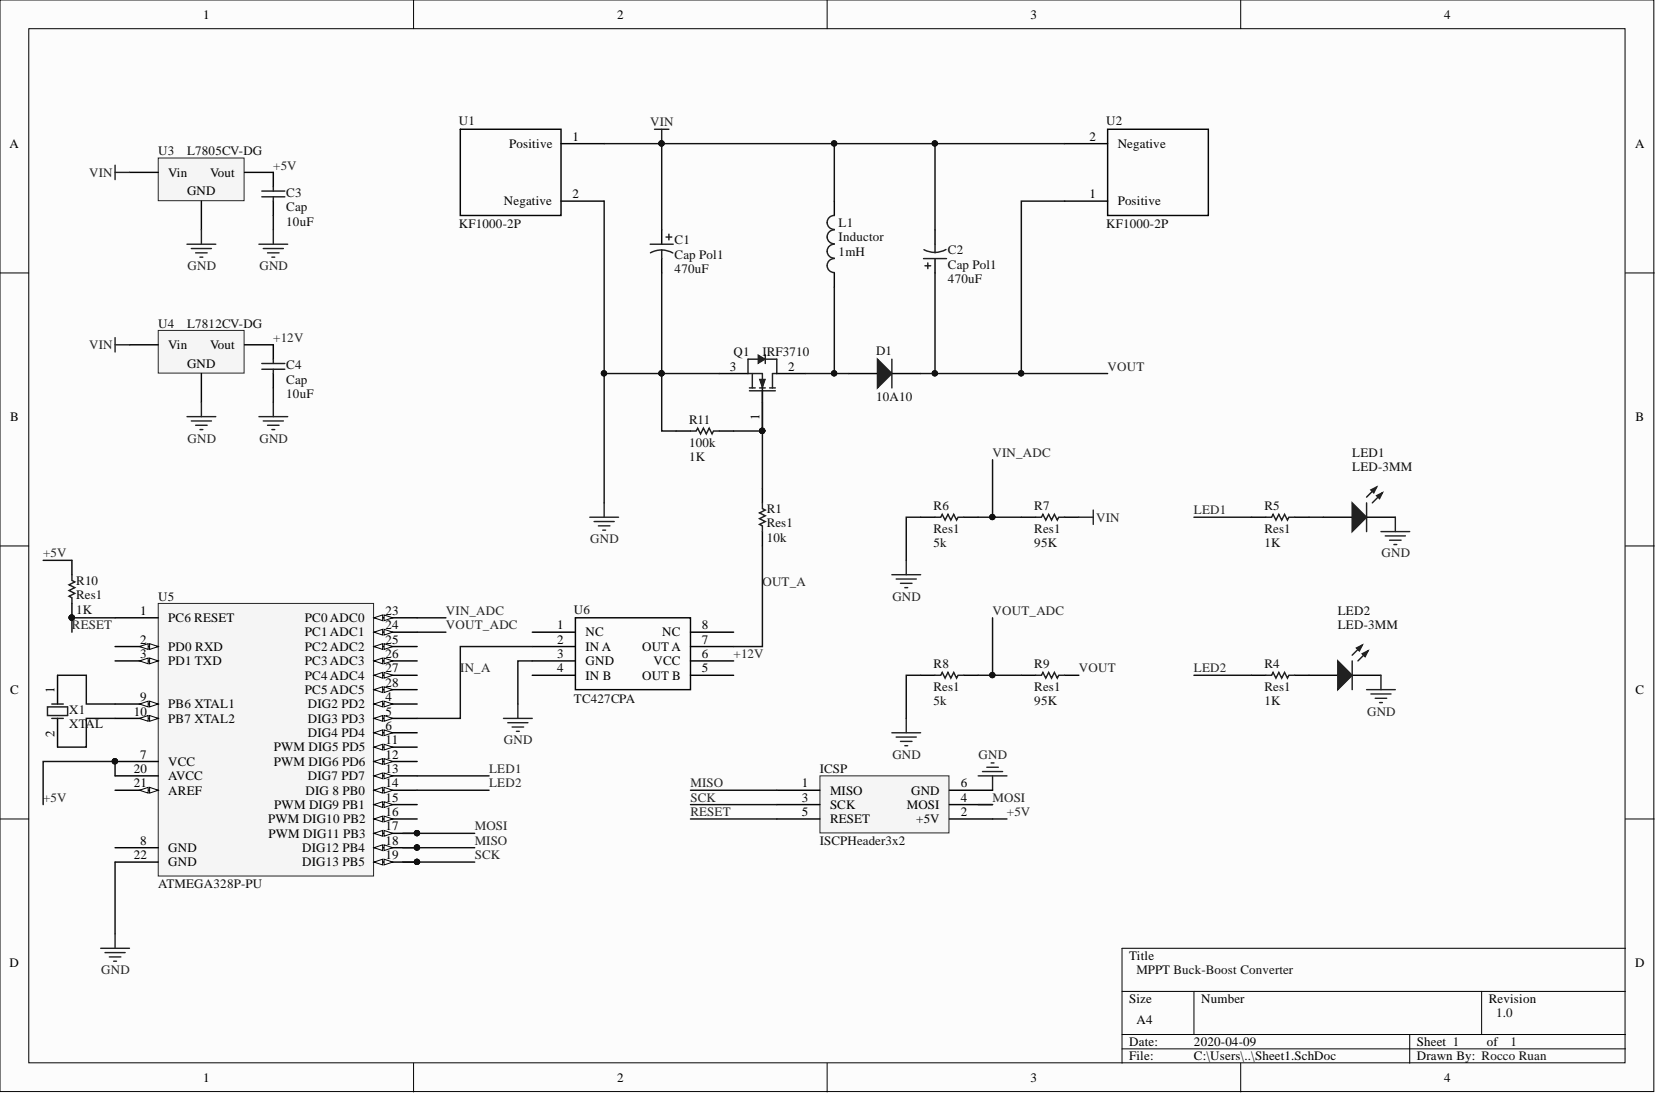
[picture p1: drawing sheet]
<svg xmlns="http://www.w3.org/2000/svg" width="292mm" height="193mm" viewBox="0 0 292 193" stroke-linecap="round" stroke-linejoin="round" font-family="sans-serif">
<defs><g id="words">
<g font-size="2.3">
<text x="35.9" y="3.3">1</text>
<text x="108.9" y="3.3">2</text>
<text x="181.8" y="3.3">3</text>
<text x="254.7" y="3.3">4</text>
<text x="1.7" y="26.1">A</text>
<text x="89.8" y="26.1">Positive</text>
<text x="101" y="24.8">1</text>
<text x="192.2" y="24.8">2</text>
<text x="197.2" y="26.1">Negative</text>
<text x="288.4" y="26.1">A</text>
<text x="29.7" y="31.2">Vin</text>
<text x="33" y="34.5">GND</text>
<text x="37" y="31.2">Vout</text>
<text x="101" y="35">2</text>
<text x="192.2" y="35">1</text>
<text x="88.9" y="36.2">Negative</text>
<text x="197.2" y="36.2">Positive</text>
<text x="29.7" y="61.6">Vin</text>
<text x="33" y="64.9">GND</text>
<text x="37" y="61.6">Vout</text>
<text x="128.7" y="65.4">3</text>
<text x="139" y="65.4">2</text>
<text x="1.8" y="74.3">B</text>
<text x="134" y="74.2" transform="rotate(-90 134 74.2)">1</text>
<text x="288.5" y="74.3">B</text>
<text x="24.7" y="108.5">1</text>
<text x="24.7" y="113.5">2</text>
<text x="29.7" y="109.7">PC6 RESET</text>
<text x="53.8" y="112.3">PC1 ADC1</text>
<text x="53.8" y="109.7">PC0 ADC0</text>
<text x="68" y="113.5">25</text>
<text x="68" y="111">24</text>
<text x="68" y="108.5">23</text>
<text x="98.3" y="111">1</text>
<text x="98.3" y="113.5">2</text>
<text x="103.3" y="112.3">NC</text>
<text x="116.8" y="112.3">NC</text>
<text x="123.8" y="113.5">7</text>
<text x="123.8" y="111">8</text>
<text x="24.7" y="116.1">3</text>
<text x="29.7" y="114.8">PD0 RXD</text>
<text x="29.7" y="117.3">PD1 TXD</text>
<text x="53.8" y="119.9">PC4 ADC4</text>
<text x="53.8" y="117.3">PC3 ADC3</text>
<text x="53.8" y="114.8">PC2 ADC2</text>
<text x="68" y="118.6">27</text>
<text x="68" y="116.1">26</text>
<text x="98.3" y="116.1">3</text>
<text x="98.3" y="118.6">4</text>
<text x="103.3" y="114.8">IN A</text>
<text x="103.3" y="117.3">GND</text>
<text x="103.3" y="119.9">IN B</text>
<text x="113.2" y="119.9">OUT B</text>
<text x="113.2" y="114.8">OUTA</text>
<text x="115.3" y="117.3">VCC</text>
<text x="123.8" y="118.6">5</text>
<text x="123.8" y="116.1">6</text>
<text x="1.8" y="122.4">C</text>
<text x="9.6" y="122.2" transform="rotate(-90 9.6 122.2)">1</text>
<text x="24.7" y="123.7">9</text>
<text x="29.7" y="124.9">PB6 XTAL1</text>
<text x="53.8" y="122.4">PC5 ADC5</text>
<text x="54.3" y="124.9">DIG2 PD2</text>
<text x="68" y="123.7">4</text>
<text x="68" y="121.1">28</text>
<text x="288.5" y="122.4">C</text>
<text x="9.6" y="129.9" transform="rotate(-90 9.6 129.9)">2</text>
<text x="23.6" y="126.2">10</text>
<text x="29.7" y="127.5">PB7 XTAL2</text>
<text x="54.3" y="130">DIG4 PD4</text>
<text x="54.3" y="127.5">DIG3 PD3</text>
<text x="68" y="131.3">11</text>
<text x="68" y="128.7">6</text>
<text x="68" y="126.2">5</text>
<text x="23.6" y="136.3">20</text>
<text x="24.7" y="133.8">7</text>
<text x="29.7" y="135.1">VCC</text>
<text x="29.7" y="137.6">AVCC</text>
<text x="48.3" y="132.5">PWM DIG5 PD5</text>
<text x="48.3" y="135.1">PWM DIG6 PD6</text>
<text x="54.3" y="137.6">DIG7 PD7</text>
<text x="68" y="133.8">12</text>
<text x="68" y="136.3">13</text>
<text x="23.6" y="138.9">21</text>
<text x="29.7" y="140.1">AREF</text>
<text x="48.4" y="142.7">PWM DIG9 PB1</text>
<text x="53.9" y="140.1">DIG 8 PB0</text>
<text x="68" y="138.9">14</text>
<text x="68" y="141.4">15</text>
<text x="68" y="144">16</text>
<text x="141.4" y="138.9">1</text>
<text x="141.4" y="141.4">3</text>
<text x="141.4" y="144">5</text>
<text x="146.4" y="140.1">MISO</text>
<text x="146.4" y="142.7">SCK</text>
<text x="159.9" y="142.7">MOSI</text>
<text x="160.7" y="140.1">GND</text>
<text x="169.5" y="138.9">6</text>
<text x="169.5" y="141.4">4</text>
<text x="169.5" y="144">2</text>
<text x="24.7" y="149">8</text>
<text x="47.3" y="145.2">PWM DIG10 PB2</text>
<text x="47.4" y="147.8">PWM DIG11 PB3</text>
<text x="68" y="146.5">17</text>
<text x="68" y="149">18</text>
<text x="146.4" y="145.2">RESET</text>
<text x="161.6" y="145.2">+5V</text>
<text x="23.6" y="151.6">22</text>
<text x="29.7" y="150.3">GND</text>
<text x="29.7" y="152.8">GND</text>
<text x="53.3" y="150.3">DIG12 PB4</text>
<text x="53.3" y="152.8">DIG13 PB5</text>
<text x="68" y="151.6">19</text>
<text x="1.7" y="170.6">D</text>
<text x="199.2" y="169.3">Title</text>
<text x="288.4" y="170.6">D</text>
<text x="199.2" y="176.9">Size</text>
<text x="211.9" y="176.9">Number</text>
<text x="262.6" y="176.9">Revision</text>
<text x="199.2" y="184.5">Date:</text>
<text x="200.4" y="180.7">A4</text>
<text x="210.6" y="184.5">2020-04-09</text>
<text x="249.9" y="184.5">Sheet 1</text>
<text x="262.3" y="184.5">of</text>
<text x="35.9" y="190.8">1</text>
<text x="108.9" y="190.8">2</text>
<text x="181.8" y="190.8">3</text>
<text x="199.2" y="187">File:</text>
<text x="210.6" y="187">C:\Users\..\Sheet1.SchDoc</text>
<text x="249.9" y="187">Drawn By: Rocco Ruan</text>
<text x="254.7" y="190.8">4</text>
</g>
<g font-size="2.3" fill="#0e0e0e">
<text x="80.9" y="22">U1</text>
<text x="195.1" y="22">U2</text>
<text x="27.9" y="27.4">U3</text>
<text x="33" y="27.4">L7805CV-DG</text>
<text x="50.5" y="34.7">C3</text>
<text x="50.5" y="39.8">10uF</text>
<text x="50.5" y="37.2">Cap</text>
<text x="80.9" y="40.3">KF1000-2P</text>
<text x="147.9" y="40">L1</text>
<text x="195.1" y="40.3">KF1000-2P</text>
<text x="119" y="43.1">C1</text>
<text x="119" y="45.6">Cap Pol1</text>
<text x="147.9" y="45.1">1mH</text>
<text x="147.9" y="42.6">Inductor</text>
<text x="167.2" y="44.9">C2</text>
<text x="167.2" y="47.4">Cap Pol1</text>
<text x="119" y="48.1">470uF</text>
<text x="167.2" y="49.9">470uF</text>
<text x="27.9" y="57.8">U4</text>
<text x="33" y="57.8">L7812CV-DG</text>
<text x="50.5" y="65.1">C4</text>
<text x="129.4" y="62.8">Q1</text>
<text x="134.5" y="62.8">IRF3710</text>
<text x="154.5" y="62.6">D1</text>
<text x="50.5" y="70.2">10uF</text>
<text x="50.5" y="67.7">Cap</text>
<text x="154.5" y="70.7">10A10</text>
<text x="121.5" y="74.8">R11</text>
<text x="121.5" y="81.3">1K</text>
<text x="121.5" y="78.8">100k</text>
<text x="238.5" y="80.6">LED1</text>
<text x="238.5" y="83.1">LED-3MM</text>
<text x="164.7" y="90">R6</text>
<text x="182.4" y="90">R7</text>
<text x="223" y="90">R5</text>
<text x="135.2" y="95.5">10k</text>
<text x="135.2" y="90.5">R1</text>
<text x="135.2" y="93">Res1</text>
<text x="164.7" y="94">Res1</text>
<text x="182.4" y="94">Res1</text>
<text x="223" y="94">Res1</text>
<text x="164.7" y="96.6">5k</text>
<text x="182.4" y="96.6">95K</text>
<text x="223" y="96.6">1K</text>
<text x="13.4" y="103.1">R10</text>
<text x="13.4" y="105.7">Res1</text>
<text x="27.9" y="105.9">U5</text>
<text x="13.4" y="108.2">1K</text>
<text x="101.2" y="108.2">U6</text>
<text x="236" y="108.5">LED2</text>
<text x="236" y="111">LED-3MM</text>
<text x="164.7" y="117.8">R8</text>
<text x="182.4" y="117.8">R9</text>
<text x="223" y="117.8">R4</text>
<text x="12.2" y="126">X1</text>
<text x="101.2" y="123.9">TC427CPA</text>
<text x="164.7" y="124.4">5k</text>
<text x="164.7" y="121.9">Res1</text>
<text x="182.4" y="124.4">95K</text>
<text x="182.4" y="121.9">Res1</text>
<text x="223" y="124.4">1K</text>
<text x="223" y="121.9">Res1</text>
<text x="12.2" y="128.5">XTAL</text>
<text x="144.6" y="136.3">ICSP</text>
<text x="144.6" y="149">ISCPHeader3x2</text>
<text x="27.9" y="156.6">ATMEGA328P-PU</text>
<text x="200.4" y="171.8">MPPT Buck-Boost Converter</text>
<text x="263.9" y="179.4">1.0</text>
<text x="266.4" y="184.5">1</text>
</g>
<g font-size="2.3" fill="#262626">
<text x="114.7" y="22.3">VIN</text>
<text x="48.2" y="29.9">+5V</text>
<text x="15.7" y="31.2">VIN</text>
<text x="33.1" y="47.6">GND</text>
<text x="45.8" y="47.6">GND</text>
<text x="15.7" y="61.6">VIN</text>
<text x="48.2" y="60.3">+12V</text>
<text x="195.4" y="65.4">VOUT</text>
<text x="33.1" y="78.1">GND</text>
<text x="45.8" y="78.1">GND</text>
<text x="175.1" y="80.6">VIN_ADC</text>
<text x="104.1" y="95.8">GND</text>
<text x="193.3" y="92">VIN</text>
<text x="210.6" y="90.7">LED1</text>
<text x="7.6" y="98.3">+5V</text>
<text x="243.7" y="98.3">GND</text>
<text x="134.5" y="103.4">OUT_A</text>
<text x="157.4" y="105.9">GND</text>
<text x="12.7" y="111">RESET</text>
<text x="78.7" y="108.5">VIN_ADC</text>
<text x="78.7" y="111">VOUT_ADC</text>
<text x="175.1" y="108.5">VOUT_ADC</text>
<text x="81.2" y="118.6">IN_A</text>
<text x="129.4" y="116.1">+12V</text>
<text x="190.3" y="118.6">VOUT</text>
<text x="210.6" y="118.6">LED2</text>
<text x="88.9" y="131.3">GND</text>
<text x="241.1" y="126.2">GND</text>
<text x="86.3" y="136.3">LED1</text>
<text x="157.4" y="133.8">GND</text>
<text x="172.6" y="133.8">GND</text>
<text x="7.6" y="141.4">+5V</text>
<text x="86.3" y="138.9">LED2</text>
<text x="121.8" y="138.9">MISO</text>
<text x="121.8" y="141.4">SCK</text>
<text x="121.8" y="144">RESET</text>
<text x="175.1" y="141.4">MOSI</text>
<text x="177.6" y="144">+5V</text>
<text x="83.7" y="146.5">MOSI</text>
<text x="83.7" y="149">MISO</text>
<text x="83.7" y="151.6">SCK</text>
<text x="17.8" y="171.8">GND</text>
</g>
</g></defs>
<g fill="#fcfcfc" stroke="#000" stroke-width=".18">
<path d="M0 0h291.7v192.5h-291.7z"/>
<path d="M5.1 5.1h281.5v182.4h-281.5z"/>
</g>
<g fill="none" stroke="#000" stroke-width=".18">
<path d="M72.9 0v5.1M145.9 0v5.1M218.8 0v5.1M0 48.1h5.1M286.7 48.1h5.1M0 96.3h5.1M286.7 96.3h5.1M0 144.5h5.1M286.7 144.5h5.1M197.9 174.9h88.8M210.6 174.9v7.6M261.3 174.9v7.6"/>
<path d="M286.7 167.3h-88.8v20.2M72.9 187.5v5.1M145.9 187.5v5.1M197.9 182.5h88.8M197.9 185h88.8M218.8 187.5v5.1M248.7 182.5v5"/>
</g>
<path d="M27.9 27.9h15.2v7.5h-15.2z" fill="#f5f5f5" stroke="#262626" stroke-width=".18"/>
<path d="M22.8 30.4h5.1M35.5 35.5v5M43.1 30.4h5.1v2.5M48.2 35.5v2.5" fill="none" stroke="#000" stroke-width=".25"/>
<path d="M46.2 33.7h4M46.2 34.7h4M48.2 32.9v.8M48.2 34.7v.8" fill="none" stroke="#1c1c1c" stroke-width=".25"/>
<path d="M20.3 29.1v2.6M20.3 30.4h2.5M33 43.1h5.1M33.7 43.8h3.6M34.5 44.6h2M35.3 45.4h.5M35.5 40.5v2.6M45.7 43.1h5M46.4 43.8h3.6M47.2 44.6h2M48 45.4h.5M48.2 40.5v2.6" fill="none" stroke="#262626" stroke-width=".25"/>
<path d="M27.9 58.3h15.2v7.5h-15.2z" fill="#f5f5f5" stroke="#262626" stroke-width=".18"/>
<g fill="none" stroke="#000" stroke-width=".25">
<path d="M81.2 22.8h17.8v15.2h-17.8zM99 25.3h7.6M99 35.5h7.6M147.2 35.5v2.5M187.8 25.3h7.6M187.8 35.5h7.6M195.4 22.8h17.7v15.2h-17.7zM116.7 40.5v2.6M116.7 45.6v2.5M147.2 48.1v2.6M164.9 40.5v2.6M164.9 45.6v2.5"/>
<path d="M22.8 60.8h5.1M35.5 65.9v5.1M43.1 60.8h5.1v2.6M48.2 65.9v2.5M149.7 65.9h5.1M157.3 65.9h5.1"/>
</g>
<g fill="none" stroke="#1c1c1c" stroke-width=".25">
<path d="M147.2 38a1.23 1.23 0 0 0-1.3 1.2 1.23 1.23 0 0 0 1.3 1.3M114.7 43.1h4M116.7 44.1l.8 .1 1.2 .4M116.7 44.1l-.8 .1-1.2 .4M116.7 44.1v1.5M117.5 41.8h1M118 41.3v1M147.2 45.6a1.23 1.23 0 0 0-1.3 1.2 1.23 1.23 0 0 0 1.3 1.3M147.2 43.1a1.23 1.23 0 0 0-1.3 1.2 1.23 1.23 0 0 0 1.3 1.2M147.2 40.5a1.23 1.23 0 0 0-1.3 1.3 1.23 1.23 0 0 0 1.3 1.2M162.9 45.6h4.1M163.2 46.9h1"/>
<path d="M163.7 46.4v1M164.9 43.1v1.5M166.9 44a4 4 0 0 1-3.9 0M46.2 64.1h4M46.2 65.1h4M48.2 63.4v.7M48.2 65.1v.8"/>
</g>
<g fill="none" stroke="#262626" stroke-width=".25">
<path d="M115.4 22.8h2.6M116.7 22.8v2.5M20.3 59.6v2.5M20.3 60.8h2.5M33 73.5h5.1M33.7 74.3h3.6M34.5 75h2M35.3 75.8h.5M35.5 71v2.5M45.7 73.5h5M46.4 74.3h3.6M47.2 75h2"/>
<path d="M48 75.8h.5M48.2 71v2.5M104 91.2h5.1M104.8 92h3.5M105.6 92.8h2M106.3 93.5h.5M106.6 88.7v2.5"/>
</g>
<circle cx="116.7" cy="25.3" r=".47" fill="#0e0e0e" stroke="#0e0e0e" stroke-width=".18"/>
<path d="M154.8 63.4l2.5 2.5-2.5 2.5z" fill="#1c1c1c"/>
<g fill="none" stroke="#1c1c1c" stroke-width=".25">
<path d="M121.8 76h1l.3-.5 .5 1 .5-1 .5 1 .5-1 .5 1 .3-.5h1M154.8 63.4l2.5 2.5-2.5 2.5zM157.3 63.4v5M134.5 88.7v1l.5 .3-1 .5 1 .5-1 .5 1 .5-1 .5 .5 .3v1M164.9 91.2h1l.3-.5 .5 1 .5-1 .5 1 .5-1 .5 1 .3-.5h1M182.7 91.2h1l.3-.5 .5 1 .5-1 .5 1 .5-1 .5 1 .2-.5h1.1M223.3 91.2h1l.3-.5 .5 1 .5-1 .5 1 .5-1 .5 1 .2-.5h1.1M12.7 101.4v1l.5 .2-1 .5 1 .6-1 .5 1 .5-1 .5 .5 .2v1M164.9 119.1h1l.3-.5 .5 1 .5-1 .5 1 .5-1 .5 1 .3-.5h1M182.7 119.1h1l.3-.5 .5 1 .5-1 .5 1 .5-1 .5 1 .2-.5h1.1M8.4 124.7h3.5v1.5h-3.5zM9.1 126.7h2.1"/>
<path d="M9.1 124.2h2.1"/>
</g>
<g fill="none" stroke="#000" stroke-width=".25">
<path d="M119.3 76h2.5M126.9 76h2.5M12.7 98.8v2.6M134.5 86.2v2.5M134.5 93.8v2.5M162.4 91.2h2.5M170 91.2h2.5M180.2 91.2h2.5M187.8 91.2h2.5M220.7 91.2h2.6M228.4 91.2h2.5M233.4 91.2h5.1"/>
<path d="M241 91.2h5.1M10.1 119.1v5.1M12.7 106.4v2.6M93.9 111.5h7.6M93.9 114h7.6M93.9 116.6h7.6M93.9 119.1h7.6M101.5 109h20.3v12.6h-20.3zM121.8 111.5h7.6M121.8 114h7.6M121.8 116.6h7.6M121.8 119.1h7.6"/>
<path d="M162.4 119.1h2.5M170 119.1h2.5M180.2 119.1h2.5M187.8 119.1h2.5M10.1 126.7v5.1"/>
</g>
<g fill="none" stroke="#262626" stroke-width=".25">
<path d="M159.9 98.8v2.6M190.3 91.2h2.5M192.8 90v2.5M157.3 101.4h5.1M158.1 102.1h3.5M158.8 102.9h2.1M159.6 103.7h.5M88.8 126.7h5.1M89.6 127.5h3.5M90.3 128.2h2.1M91.1 129h.5M91.3 124.2v2.5"/>
<path d="M157.3 129.3h5.1M158.1 130h3.5M158.8 130.8h2.1M159.6 131.5h.5M159.9 126.7v2.6M17.8 167.3h5M18.5 168h3.6M19.3 168.8h2M20 169.5h.6M20.3 164.7v2.6"/>
</g>
<circle cx="12.6" cy="108.9" r=".47" fill="#0e0e0e" stroke="#0e0e0e" stroke-width=".18"/>
<path d="M238.5 88.7l2.5 2.5-2.5 2.6z" fill="#1c1c1c"/>
<path d="M238.5 88.7l2.5 2.5-2.5 2.6zM242.8 85.9l-1.8 1.8M243.8 86.9l-1.7 1.8" fill="none" stroke="#1c1c1c" stroke-width=".25"/>
<path d="M242.8 87.4l1-.5-.5 1z" fill="#1c1c1c"/>
<path d="M242.8 87.4l1-.5-.5 1z" fill="none" stroke="#1c1c1c" stroke-width=".25"/>
<path d="M241.8 86.4l1-.5-.5 1z" fill="#1c1c1c"/>
<path d="M241 88.7v5.1M241.8 86.4l1-.5-.5 1zM223.3 119.1h1l.3-.5 .5 1 .5-1 .5 1 .5-1 .5 1 .2-.5h1.1" fill="none" stroke="#1c1c1c" stroke-width=".25"/>
<path d="M243.6 93.8h5.1M244.3 94.5h3.6M245.1 95.3h2M245.9 96h.5M246.1 91.2v2.6" fill="none" stroke="#262626" stroke-width=".25"/>
<path d="M220.7 119.1h2.6M228.4 119.1h7.6M238.5 119.1h5.1" fill="none" stroke="#000" stroke-width=".25"/>
<path d="M236 116.6l2.5 2.5-2.5 2.5z" fill="#1c1c1c"/>
<path d="M236 116.6l2.5 2.5-2.5 2.5zM240.3 113.8l-1.8 1.8M241.3 114.8l-1.8 1.8" fill="none" stroke="#1c1c1c" stroke-width=".25"/>
<path d="M240.3 115.3l1-.5-.5 1z" fill="#1c1c1c"/>
<path d="M240.3 115.3l1-.5-.5 1z" fill="none" stroke="#1c1c1c" stroke-width=".25"/>
<path d="M239.3 114.3l1-.5-.5 1z" fill="#1c1c1c"/>
<path d="M131.9 65.9h2.6v2.5M132.2 68.9h4.6M132.2 68.4h1M132.7 65.9v2.5M134 68.4h1M135.7 68.4h1.1M137 65.9h-.7v2.5M238.5 116.6v5M239.3 114.3l1-.5-.5 1z" fill="none" stroke="#1c1c1c" stroke-width=".25"/>
<path d="M243.6 119.1v2.5M241 121.6h5.1M241.8 122.4h3.6M242.6 123.2h2M243.3 123.9h.5" fill="none" stroke="#262626" stroke-width=".25"/>
<path d="M133.7 62.6l1.3 .8-1.3 .7z" fill="#1c1c1c"/>
<path d="M133.7 62.6l1.3 .8-1.3 .7z" fill="none" stroke="#1c1c1c" stroke-width=".18"/>
<path d="M135 62.6v1.5" fill="none" stroke="#1c1c1c" stroke-width=".25"/>
<path d="M134 66.9h1l-.5 1.5z" fill="#1c1c1c"/>
<path d="M134 66.9h1l-.5 1.5z" fill="none" stroke="#1c1c1c" stroke-width=".18"/>
<path d="M126.9 65.9h5M134.5 71v5M137 65.9h5.1" fill="none" stroke="#000" stroke-width=".25"/>
<circle cx="134.4" cy="76" r=".47" fill="#0e0e0e" stroke="#0e0e0e" stroke-width=".18"/>
<path d="M133.7 63.4h-1.8v2.5M134.5 68.9v2.1M135 63.4h2v2.5" fill="none" stroke="#1c1c1c" stroke-width=".25"/>
<path d="M172.5 136.9h5.1M173.3 136.1h3.6M174.1 135.3h2M174.8 134.6h.5M175.1 136.9v2.5" fill="none" stroke="#262626" stroke-width=".25"/>
<path d="M27.9 106.4h38v48.1h-38z" fill="#f5f5f5" stroke="#262626" stroke-width=".18"/>
<path d="M20.3 109h7.6M20.3 114h7.6" fill="none" stroke="#000" stroke-width=".25"/>
<path d="M26.4 113.5l1.5 .5-1.5 .6z" fill="#fcfcfc"/>
<path d="M26.4 113.5l1.5 .5-1.5 .6z" fill="none" stroke="#000" stroke-width=".18"/>
<path d="M24.6 114l1.5-.5v1.1z" fill="#fcfcfc"/>
<path d="M24.6 114l1.5-.5v1.1z" fill="none" stroke="#000" stroke-width=".18"/>
<path d="M20.3 116.6h7.6" fill="none" stroke="#000" stroke-width=".25"/>
<path d="M26.4 116.1l1.5 .5-1.5 .5z" fill="#fcfcfc"/>
<path d="M26.4 116.1l1.5 .5-1.5 .5z" fill="none" stroke="#000" stroke-width=".18"/>
<path d="M24.6 116.6l1.5-.5v1z" fill="#fcfcfc"/>
<path d="M24.6 116.6l1.5-.5v1z" fill="none" stroke="#000" stroke-width=".18"/>
<path d="M20.3 124.2h7.6" fill="none" stroke="#000" stroke-width=".25"/>
<path d="M26.4 123.7l1.5 .5-1.5 .5z" fill="#fcfcfc"/>
<path d="M26.4 123.7l1.5 .5-1.5 .5z" fill="none" stroke="#000" stroke-width=".18"/>
<path d="M24.6 124.2l1.5-.5v1z" fill="#fcfcfc"/>
<path d="M24.6 124.2l1.5-.5v1z" fill="none" stroke="#000" stroke-width=".18"/>
<path d="M20.3 126.7h7.6" fill="none" stroke="#000" stroke-width=".25"/>
<path d="M26.4 126.2l1.5 .5-1.5 .5z" fill="#fcfcfc"/>
<path d="M26.4 126.2l1.5 .5-1.5 .5z" fill="none" stroke="#000" stroke-width=".18"/>
<path d="M24.6 126.7l1.5-.5v1z" fill="#fcfcfc"/>
<path d="M24.6 126.7l1.5-.5v1z" fill="none" stroke="#000" stroke-width=".18"/>
<path d="M20.3 134.3h7.6M20.3 136.9h7.6M20.3 139.4h7.6" fill="none" stroke="#000" stroke-width=".25"/>
<circle cx="20.3" cy="134.3" r=".47" fill="#0e0e0e" stroke="#0e0e0e" stroke-width=".18"/>
<path d="M26.4 138.9l1.5 .5-1.5 .5z" fill="#fcfcfc"/>
<path d="M26.4 138.9l1.5 .5-1.5 .5z" fill="none" stroke="#000" stroke-width=".18"/>
<path d="M24.6 139.4l1.5-.5v1z" fill="#fcfcfc"/>
<path d="M24.6 139.4l1.5-.5v1z" fill="none" stroke="#000" stroke-width=".18"/>
<path d="M66 139.4h7.6M20.3 149.5h7.6M20.3 152.1h7.6" fill="none" stroke="#000" stroke-width=".25"/>
<path d="M66 139.4l1.5-.5v1z" fill="#fcfcfc"/>
<path d="M66 139.4l1.5-.5v1z" fill="none" stroke="#000" stroke-width=".18"/>
<path d="M67.7 138.9l1.6 .5-1.6 .5z" fill="#fcfcfc"/>
<path d="M67.7 138.9l1.6 .5-1.6 .5z" fill="none" stroke="#000" stroke-width=".18"/>
<path d="M66 141.9h7.6" fill="none" stroke="#000" stroke-width=".25"/>
<path d="M66 141.9l1.5-.5v1z" fill="#fcfcfc"/>
<path d="M66 141.9l1.5-.5v1z" fill="none" stroke="#000" stroke-width=".18"/>
<path d="M67.7 141.4l1.6 .5-1.6 .5z" fill="#fcfcfc"/>
<path d="M67.7 141.4l1.6 .5-1.6 .5z" fill="none" stroke="#000" stroke-width=".18"/>
<path d="M66 144.5h7.6" fill="none" stroke="#000" stroke-width=".25"/>
<path d="M66 144.5l1.5-.5v1z" fill="#fcfcfc"/>
<path d="M66 144.5l1.5-.5v1z" fill="none" stroke="#000" stroke-width=".18"/>
<path d="M67.7 144l1.6 .5-1.6 .5z" fill="#fcfcfc"/>
<path d="M67.7 144l1.6 .5-1.6 .5z" fill="none" stroke="#000" stroke-width=".18"/>
<path d="M66 147h7.6" fill="none" stroke="#000" stroke-width=".25"/>
<path d="M66 147l1.5-.5v1z" fill="#fcfcfc"/>
<path d="M66 147l1.5-.5v1z" fill="none" stroke="#000" stroke-width=".18"/>
<path d="M67.7 146.5l1.6 .5-1.6 .5z" fill="#fcfcfc"/>
<path d="M67.7 146.5l1.6 .5-1.6 .5z" fill="none" stroke="#000" stroke-width=".18"/>
<circle cx="73.5" cy="147" r=".47" fill="#0e0e0e" stroke="#0e0e0e" stroke-width=".18"/>
<path d="M66 149.5h7.6" fill="none" stroke="#000" stroke-width=".25"/>
<path d="M66 149.5l1.5-.5v1z" fill="#fcfcfc"/>
<path d="M66 149.5l1.5-.5v1z" fill="none" stroke="#000" stroke-width=".18"/>
<path d="M67.7 149l1.6 .5-1.6 .5z" fill="#fcfcfc"/>
<path d="M67.7 149l1.6 .5-1.6 .5z" fill="none" stroke="#000" stroke-width=".18"/>
<circle cx="73.5" cy="149.5" r=".47" fill="#0e0e0e" stroke="#0e0e0e" stroke-width=".18"/>
<path d="M66 152.1h7.6" fill="none" stroke="#000" stroke-width=".25"/>
<path d="M66 152.1l1.5-.5v1z" fill="#fcfcfc"/>
<path d="M66 152.1l1.5-.5v1z" fill="none" stroke="#000" stroke-width=".18"/>
<path d="M67.7 151.6l1.6 .5-1.6 .5z" fill="#fcfcfc"/>
<path d="M67.7 151.6l1.6 .5-1.6 .5z" fill="none" stroke="#000" stroke-width=".18"/>
<circle cx="73.5" cy="152" r=".47" fill="#0e0e0e" stroke="#0e0e0e" stroke-width=".18"/>
<path d="M66 131.8h7.6" fill="none" stroke="#000" stroke-width=".25"/>
<path d="M66 131.8l1.5-.5v1z" fill="#fcfcfc"/>
<path d="M66 131.8l1.5-.5v1z" fill="none" stroke="#000" stroke-width=".18"/>
<path d="M67.7 131.3l1.6 .5-1.6 .5z" fill="#fcfcfc"/>
<path d="M67.7 131.3l1.6 .5-1.6 .5z" fill="none" stroke="#000" stroke-width=".18"/>
<path d="M66 134.3h7.6" fill="none" stroke="#000" stroke-width=".25"/>
<path d="M66 134.3l1.5-.5v1z" fill="#fcfcfc"/>
<path d="M66 134.3l1.5-.5v1z" fill="none" stroke="#000" stroke-width=".18"/>
<path d="M67.7 133.8l1.6 .5-1.6 .5z" fill="#fcfcfc"/>
<path d="M67.7 133.8l1.6 .5-1.6 .5z" fill="none" stroke="#000" stroke-width=".18"/>
<path d="M66 136.9h7.6" fill="none" stroke="#000" stroke-width=".25"/>
<path d="M66 136.9l1.5-.6v1.1z" fill="#fcfcfc"/>
<path d="M66 136.9l1.5-.6v1.1z" fill="none" stroke="#000" stroke-width=".18"/>
<path d="M67.7 136.3l1.6 .6-1.6 .5z" fill="#fcfcfc"/>
<path d="M67.7 136.3l1.6 .6-1.6 .5z" fill="none" stroke="#000" stroke-width=".18"/>
<path d="M66 129.3h7.6" fill="none" stroke="#000" stroke-width=".25"/>
<path d="M66 129.3l1.5-.6v1.1z" fill="#fcfcfc"/>
<path d="M66 129.3l1.5-.6v1.1z" fill="none" stroke="#000" stroke-width=".18"/>
<path d="M67.7 128.7l1.6 .6-1.6 .5z" fill="#fcfcfc"/>
<path d="M67.7 128.7l1.6 .6-1.6 .5z" fill="none" stroke="#000" stroke-width=".18"/>
<path d="M66 126.7h7.6" fill="none" stroke="#000" stroke-width=".25"/>
<path d="M66 126.7l1.5-.5v1z" fill="#fcfcfc"/>
<path d="M66 126.7l1.5-.5v1z" fill="none" stroke="#000" stroke-width=".18"/>
<path d="M67.7 126.2l1.6 .5-1.6 .5z" fill="#fcfcfc"/>
<path d="M67.7 126.2l1.6 .5-1.6 .5z" fill="none" stroke="#000" stroke-width=".18"/>
<path d="M66 124.2h7.6" fill="none" stroke="#000" stroke-width=".25"/>
<path d="M66 124.2l1.5-.5v1z" fill="#fcfcfc"/>
<path d="M66 124.2l1.5-.5v1z" fill="none" stroke="#000" stroke-width=".18"/>
<path d="M67.7 123.7l1.6 .5-1.6 .5z" fill="#fcfcfc"/>
<path d="M67.7 123.7l1.6 .5-1.6 .5z" fill="none" stroke="#000" stroke-width=".18"/>
<path d="M66 121.6h7.6" fill="none" stroke="#000" stroke-width=".25"/>
<path d="M66 121.6l1.5-.5v1.1z" fill="#fcfcfc"/>
<path d="M66 121.6l1.5-.5v1.1z" fill="none" stroke="#000" stroke-width=".18"/>
<path d="M67.7 121.1l1.6 .5-1.6 .6z" fill="#fcfcfc"/>
<path d="M67.7 121.1l1.6 .5-1.6 .6z" fill="none" stroke="#000" stroke-width=".18"/>
<path d="M66 119.1h7.6" fill="none" stroke="#000" stroke-width=".25"/>
<path d="M66 119.1l1.5-.5v1z" fill="#fcfcfc"/>
<path d="M66 119.1l1.5-.5v1z" fill="none" stroke="#000" stroke-width=".18"/>
<path d="M67.7 118.6l1.6 .5-1.6 .5z" fill="#fcfcfc"/>
<path d="M67.7 118.6l1.6 .5-1.6 .5z" fill="none" stroke="#000" stroke-width=".18"/>
<path d="M66 116.6h7.6" fill="none" stroke="#000" stroke-width=".25"/>
<path d="M66 116.6l1.5-.5v1z" fill="#fcfcfc"/>
<path d="M66 116.6l1.5-.5v1z" fill="none" stroke="#000" stroke-width=".18"/>
<path d="M67.7 116.1l1.6 .5-1.6 .5z" fill="#fcfcfc"/>
<path d="M67.7 116.1l1.6 .5-1.6 .5z" fill="none" stroke="#000" stroke-width=".18"/>
<path d="M66 114h7.6" fill="none" stroke="#000" stroke-width=".25"/>
<path d="M66 114l1.5-.5v1.1z" fill="#fcfcfc"/>
<path d="M66 114l1.5-.5v1.1z" fill="none" stroke="#000" stroke-width=".18"/>
<path d="M67.7 113.5l1.6 .5-1.6 .6z" fill="#fcfcfc"/>
<path d="M67.7 113.5l1.6 .5-1.6 .6z" fill="none" stroke="#000" stroke-width=".18"/>
<path d="M66 111.5h7.6" fill="none" stroke="#000" stroke-width=".25"/>
<path d="M66 111.5l1.5-.5v1z" fill="#fcfcfc"/>
<path d="M66 111.5l1.5-.5v1z" fill="none" stroke="#000" stroke-width=".18"/>
<path d="M67.7 111l1.6 .5-1.6 .5z" fill="#fcfcfc"/>
<path d="M67.7 111l1.6 .5-1.6 .5z" fill="none" stroke="#000" stroke-width=".18"/>
<path d="M66 109h7.6" fill="none" stroke="#000" stroke-width=".25"/>
<path d="M66 109l1.5-.5v1z" fill="#fcfcfc"/>
<path d="M66 109l1.5-.5v1z" fill="none" stroke="#000" stroke-width=".18"/>
<path d="M67.7 108.5l1.6 .5-1.6 .5z" fill="#fcfcfc"/>
<path d="M67.7 108.5l1.6 .5-1.6 .5z" fill="none" stroke="#000" stroke-width=".18"/>
<g fill="#0e0e0e" stroke="#0e0e0e" stroke-width=".18">
<circle cx="20.3" cy="134.3" r=".47"/>
<circle cx="73.5" cy="147" r=".47"/>
<circle cx="73.5" cy="149.5" r=".47"/>
<circle cx="73.5" cy="152" r=".47"/>
</g>
<path d="M144.6 136.9h22.8v10h-22.8z" fill="#f5f5f5" stroke="#262626" stroke-width=".18"/>
<path d="M137 139.4h7.6M167.5 139.4h7.6M137 141.9h7.6M137 144.5h7.6M167.5 141.9h7.6M167.5 144.5h7.6" fill="none" stroke="#000" stroke-width=".25"/>
<g fill="none" stroke="#0e0e0e" stroke-width=".25">
<path d="M48.2 38v2.5M106.6 35.5v53.2M106.6 25.3h40.6M116.7 25.3v15.2M164.9 25.3v15.2M187.8 25.3h-40.6v10.2M187.8 35.5h-7.6v30.4M116.7 48.1v27.9h2.6M147.2 50.7v15.2h-5.1M164.9 48.1v17.8h30.5M48.2 68.4v2.6M106.6 65.9h20.3"/>
<path d="M129.4 76h5.1M134.5 68.4v17.8M147.2 65.9h2.5M162.4 65.9h2.5M7.6 98.8h5.1M134.5 96.3v17.7h-5.1M162.4 91.2h-2.5v7.6M172.5 91.2h7.7M175.1 81.1v10.1M210.6 91.2h10.1M230.9 91.2h2.5M10.1 119.1h5.1v5.1h5.1"/>
<path d="M20.3 109h-7.6v2.5M73.6 109h5.1M73.6 111.5h5.1M93.9 116.6h-2.6v7.6M93.9 114h-12.7v12.7h-7.6M162.4 119.1h-2.5v7.6M172.5 119.1h2.6M175.1 109v10.1h5.1M210.6 119.1h10.1M20.3 126.7h-5.1v5.1h-5.1M20.3 136.9v-2.6h-12.7v7.6M73.6 136.9h12.7"/>
<path d="M73.6 139.4h12.7M121.8 139.4h15.2M20.3 152.1v12.6M71 147h12.7M71 149.5h12.7M71 152.1h12.7M121.8 141.9h15.2M121.8 144.5h15.2M172.5 141.9h2.6M175.1 144.5h2.5"/>
</g>
<g fill="#0e0e0e" stroke="#0e0e0e" stroke-width=".18">
<circle cx="106.5" cy="65.9" r=".47"/>
<circle cx="164.9" cy="25.3" r=".47"/>
<circle cx="147.1" cy="25.3" r=".47"/>
<circle cx="116.7" cy="25.3" r=".47"/>
<circle cx="116.7" cy="65.9" r=".47"/>
<circle cx="180.1" cy="65.9" r=".47"/>
<circle cx="164.9" cy="65.9" r=".47"/>
<circle cx="147.1" cy="65.9" r=".47"/>
<circle cx="73.5" cy="147" r=".47"/>
<circle cx="73.5" cy="149.5" r=".47"/>
<circle cx="73.5" cy="152" r=".47"/>
<circle cx="134.4" cy="76" r=".47"/>
<circle cx="175" cy="91.2" r=".47"/>
<circle cx="175" cy="119.1" r=".47"/>
<circle cx="20.3" cy="134.3" r=".47"/>
<circle cx="12.6" cy="108.9" r=".47"/>
</g>
<use href="#words"/>
</svg>
